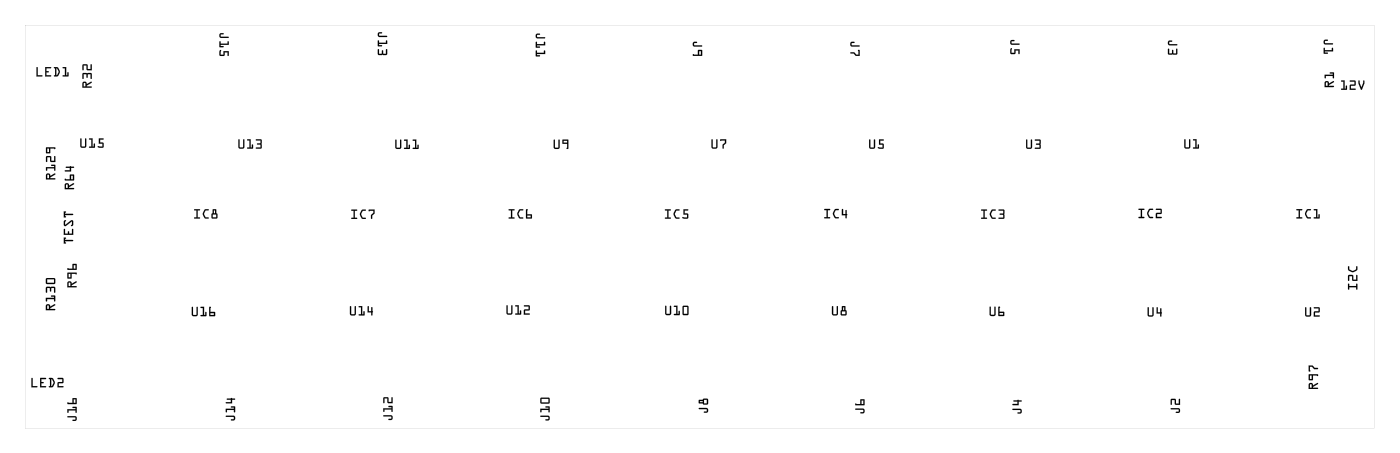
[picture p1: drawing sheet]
<svg xmlns="http://www.w3.org/2000/svg" width="203mm" height="66mm" viewBox="0 0 203 66" stroke-linecap="round" stroke-linejoin="round" font-family="sans-serif">
<g fill="#000">
<path d="M5.3 9.7l.2 .1v1.1h.6v.2h-.8zM5.3 9.7v1.4h.8v-.2h-.6v-1.1zM6.5 9.7l.9 .1-.1 .1h-.6v.4h.3l.1 .1-.4 .1v.4h.7v.2h-.9zM6.6 9.7v1.4h.8v-.2h-.7v-.4l.4-.1-.4-.1v-.4h.6l.1-.1zM7.8 9.7h.6l.3 .6v.3l-.4 .5-.5-.1v-.1h.2v-1h-.2zM7.9 9.7v.2h.1v1l-.2 .1 .5 .1 .3-.5v-.4l-.2-.4zM8.2 9.9v1l.1-.1 .2-.4-.2-.5zM8.2 9.9h.1l.2 .5-.3 .5zM9.1 9.7h.5v1.2h.2v-.4h.1v.6l-.8-.1v-.1h.3v-1h-.3zM9.1 9.7v.2h.3v1h-.3v.1l.8 .1v-.6h-.1v.4h-.2v-1.2z"/>
<path d="M5.3 9.7l.2 .1v1.1h.6v.2h-.8zM6.6 9.7l.8 .1-.1 .1h-.6v.4l.4 .1-.4 .1v.4h.7v.2h-.8zM7.8 9.7l.6 .1a.8 .8 0 0 1 .1 1.1l-.2 .2-.5-.1 .2-.1v-1h-.2zM8.2 9.9v1l.3-.5-.2-.5zM9.1 9.7h.5v1.2h.2v-.4h.1v.6l-.8-.1v-.1h.3v-1h-.3z"/>
<path d="M12 11.9a.32 .32 0 0 1 .4 0 .32 .32 0 0 1 .2 .3l.7-.4v.2l-.7 .4v.1h.6l.1 .1-1.3 .1zM12.2 12l-.1 .5h.3v-.4zM12 10.6h1.2l.1 .1v.7h-.1l-.1-.7-.3 .1-.2 .5-.1-.5-.4-.1v.7h-.1zM12 9.4l.6-.1 .1 .2v.5h.4v-.6l.2-.1v.9l-.7-.1v-.6h-.5v.6l-.1 .1z"/>
<path d="M12 11.9a.32 .32 0 0 1 .4-.1 .32 .32 0 0 1 .2 .4l.7-.4v.2l-.7 .4v.1h.6l.1 .2h-1.3zM12 11.9v.8l1.3-.1-.1-.1h-.6v-.1l.7-.4v-.2l-.7 .4a.31 .31 0 0 0-.2-.3 .31 .31 0 0 0-.4 0zM12.2 12l-.1 .5h.3v-.4zM12.2 12l.2 .1v.4h-.3zM12 10.6h1.2l.1 .1v.7h-.2v-.7l-.3 .1-.2 .5v-.1l-.1-.4-.4-.1v.7h-.1zM12 10.6v.8h.1v-.7l.4 .1 .1 .5 .1-.5 .5-.1v.7h.1v-.7l-.1-.1zM12 9.4l.6-.1 .1 .2v.5h.4v-.6l.2-.1v.9l-.7-.1v-.6h-.5v.6l-.1 .1zM12 9.4v.8l.1-.1v-.6h.5v.6l.7 .1v-.9l-.1 .1v.6h-.5v-.5l-.1-.2z"/>
<path d="M31.9 4.9h.6l-.1 .1h-.4l.1 .3h1l.1 .1-1.2 .1-.2-.3zM31.9 6h.1v.3h1v-.3h.2v.5h-1.2v.2h.4l.1 .1h-.6zM32 7.3h.1l-.1 .6h.4v-.5h.8v.7h-.2v-.5h-.4v.5h-.6l-.2-.2v-.4z"/>
<path d="M31.9 4.9l.2-.1 .4 .1-.1 .1h-.3v.3h1l.1 .1-1.2 .1-.2-.3zM31.9 4.9v.3l.1 .3 1.2-.1-.1-.1h-1l-.1-.3h.4v-.1zM31.9 6h.1v.3h1v-.3h.2v.5h-1.2v.2h.4l.1 .1h-.6zM31.9 6v.8h.5v-.1h-.4v-.2h1.2l-.1-.5h-.1v.3h-1v-.3zM32 7.2l.1 .1-.1 .6h.4v-.5h.8v.7h-.2v-.5h-.4v.5h-.7l-.1-.1v-.5zM32 7.3l-.1 .2v.4l.1 .2 .6-.1v-.4h.4v.5h.2v-.7h-.8v.5h-.4l.1-.6z"/>
<path d="M54.9 4.7h.5v.1l-.4 .1 .1 .3h1l.1 .1h-1.2l-.2-.2zM54.9 5.9h.1v.3h1v-.3h.1l.1 .5h-1.2v.1h.4v.2h-.5zM54.9 7.1l.1 .1v.6h.4l.1-.5 .1 .5h.4v-.6l.1-.1 .1 .8-.2 .1h-1.1l-.1-.2z"/>
<path d="M54.9 4.7h.2h.4l-.1 .1-.4 .1 .1 .3h1l.1 .1-1.2 .1-.2-.3zM54.9 4.8l-.1 .3 .2 .2h1.2l-.1-.1h-1l-.1-.3 .4-.1v-.1zM54.9 5.9h.1v.3h1v-.3l.1-.1 .1 .6h-1.2v.1h.4l.1 .2h-.6zM54.9 5.9v.8h.5v-.1l-.4-.1v-.1h1.2l-.1-.5h-.1v.3h-1v-.3zM54.9 7.1l.1 .1v.6h.4l.1-.5h.1v.5h.4v-.6l.1-.1 .1 .8-.2 .1h-1.1l-.1-.2zM54.9 7.1l-.1 .7 .1 .2h1.1l.2-.1-.1-.8-.1 .1v.6h-.4l-.1-.5-.1 .5h-.4v-.6z"/>
<path d="M77.8 4.9h.6l-.1 .1-.3 .1v.3h1l.1 .1h-1.2l-.1-.2zM77.8 6.1h.1v.3h1l.1-.3 .1-.1v.6h-1.2v.1h.4l.1 .2h-.6zM77.8 7.3l.1 .1v.3h1l.1-.3 .1-.1v.5h-1.2v.2h.4l.1 .1-.6 .1z"/>
<path d="M77.8 4.9h.2h.4l-.1 .1-.3 .1v.3h1l.1 .1-1.2 .1-.1-.3zM77.8 5v.3l.1 .2h1.2l-.1-.1h-1v-.3l.3-.1 .1-.1zM77.8 6.1h.1v.3h1v-.3l.2-.1v.6h-1.2v.1h.4l.1 .2h-.6zM77.8 6.1v.8h.6l-.1-.1-.4-.1v-.1h1.2v-.5h-.1v.3h-1.1v-.3zM77.8 7.3l.1 .1v.3h1v-.3l.2-.1v.5h-1.2v.2h.4l.1 .1-.6 .1zM77.8 7.3v.9l.6-.1-.1-.1h-.4v-.2h1.2v-.5l-.1 .1v.3h-1.1v-.3z"/>
<path d="M100.6 6.1h.6l-.1 .1-.3 .1v.3h1l.1 .1h-1.2l-.1-.2zM100.6 7.9h.7v-.6h.6v.8h-1.3zM101.5 7.4v.5h.2v-.5z"/>
<path d="M100.6 6.1l.2-.1 .4 .1-.1 .1-.3 .1v.3h1l.1 .1h-1.2l-.2-.2zM100.6 6.1v.4l.1 .2h1.2l-.1-.1h-1v-.4h.3l.1-.1zM100.6 7.9h.7v-.7l.6 .1v.8h-1.3zM100.6 7.9v.2h1.3v-.8h-.6v.6zM101.5 7.4v.5h.2v-.5zM101.5 7.4h.2v.5h-.2z"/>
<path d="M123.5 6.1h.5v.1l-.4 .1v.3h1.1l.1 .1h-1.2l-.2-.2zM123.4 7.6h.6l.3 .3h.3l-.1-.6 .2-.1 .1 .9h-.6l-.3-.3-.4-.1z"/>
<path d="M123.5 6.1l.2-.1 .3 .1v.1l-.4 .1v.3h1.1l.1 .1h-1.2l-.2-.2zM123.5 6.1l-.1 .4 .2 .2h1.2l-.1-.1h-1.1v-.4h.4v-.1zM123.4 7.6h.6l.3 .3h.3l-.1-.6 .2-.1 .1 .9h-.6l-.3-.3h-.4zM123.4 7.6l.1 .1h.4l.3 .4h.6l-.1-.9-.2 .1 .1 .6h-.3l-.3-.3z"/>
<path d="M146.7 5.9l.5-.1v.2h-.4l.1 .3h1l.1 .1-1.2 .1-.2-.3zM146.7 7l.2 .1-.1 .6h.4v-.6h.8v.7h-.2v-.5h-.4l-.1 .5h-.6l-.1-.1v-.4z"/>
<path d="M146.7 5.9l.2-.1h.4l-.1 .2h-.4l.1 .3h1l.1 .1-1.2 .1-.2-.3zM146.7 5.9l-.1 .3 .2 .3 1.2-.1-.1-.1h-1l-.1-.3h.4v-.2zM146.7 7l.2 .1-.1 .6h.4v-.6h.8v.7h-.2v-.5h-.4v.5h-.7l-.1-.1v-.4zM146.7 7l-.1 .3v.4l.1 .1h.6l.1-.5h.4v.5h.2v-.7h-.8v.6h-.4l.1-.6z"/>
<path d="M169.6 6l.5-.1v.1l-.4 .1v.3h1.1l.1 .1h-1.2l-.2-.2zM169.5 7.1h.2v.6h.4l.1-.5 .1 .5h.4v-.6h.1l.1 .7-.2 .1h-1.1l-.1-.2z"/>
<path d="M169.6 5.9h.2h.3v.2h-.4l.1 .3h1l.1 .1-1.2 .1-.2-.3zM169.6 6l-.1 .3 .2 .2h1.2l-.1-.1h-1.1v-.3l.4-.1v-.1zM169.5 7.1h.2v.6h.4l.1-.5 .1 .1v.4h.4v-.6l.1-.1 .1 .8-.2 .1h-1.1l-.1-.2zM169.6 7.1l-.1 .6 .1 .2h1.1l.2-.1-.1-.7h-.1v.7l-.4-.1-.1-.5-.1 .5-.4 .1v-.7z"/>
<path d="M192.2 5.8h.5v.1h-.4l.1 .4h1l.1 .1h-1.2l-.2-.2zM192.1 6.9l.2 .1v.3h1v-.3l.1-.1 .1 .5h-1.2v.2h.4v.1l-.5 .1z"/>
<path d="M192.2 5.8l.2-.1 .3 .1v.1l-.4 .1 .1 .3h1l.1 .1h-1.2l-.2-.2zM192.2 5.8l-.1 .4 .2 .2h1.2l-.1-.1h-1.1v-.4h.4v-.1zM192.1 6.9l.2 .1v.3h1v-.3l.1-.1 .1 .6-1.2-.1v.2h.4v.1l-.5 .1zM192.2 7v.8l.5-.1v-.1h-.4v-.2h1.2l-.1-.5-.1 .1v.3h-1v-.3z"/>
<path d="M192.3 11.8a.32 .32 0 0 1 .4 0 .32 .32 0 0 1 .2 .3l.7-.4v.2l-.7 .4v.1h.6l.1 .2h-1.3zM192.5 11.9l-.1 .5h.3v-.4zM192.3 10.8h1.1v-.1h-.3l-.1-.2h.6v.8h-.1l-.1-.3h-1v.3h-.1z"/>
<path d="M192.3 11.8a.32 .32 0 0 1 .4 0 .32 .32 0 0 1 .2 .3l.7-.4v.2l-.7 .4v.1h.6l.1 .2h-1.3zM192.3 11.8v.8h1.3l-.1-.2h-.6v-.1l.7-.4v-.1l-.7 .3a.31 .31 0 0 0-.2-.3 .31 .31 0 0 0-.4 0zM192.5 12l-.1 .4h.3v-.4zM192.5 11.9l.2 .1v.4h-.3zM192.3 10.8h1.1v-.1h-.3l-.1-.2h.6v.8h-.2v-.3h-1v.3l-.1 .1zM192.3 10.8v.5h.1v-.3h1.1v.3h.1v-.8h-.6l.1 .1h.4v.2z"/>
<path d="M194.7 11.7l.5-.1v1.2h.1v-.4h.2v.6h-.9l.1-.2h.3v-1h-.3zM194.7 11.7v.1h.3v1l-.3 .1v.1h.8v-.6l-.2 .1v.3h-.1v-1.1zM195.9 11.7l.7-.1 .2 .2-.1 .6h-.6v.4h.6v.2h-.8v-.7l.7-.1v-.4h-.6zM195.9 11.7l.1 .1h.6v.5h-.6l-.1 .7h.8v-.1l-.6-.1v-.4h.6l.1-.6-.2-.1zM197.2 11.7h.1v.3l.3 .7 .3-.7v-.3h.1v.4l-.3 .9h-.2l-.3-.9zM197.2 11.7v.4l.3 .9h.1l.4-.9v-.4h-.1v.3l-.3 .7-.3-.7v-.3z"/>
<path d="M194.7 11.7h.5v1.1h.1v-.4h.2v.6h-.9l.1-.2h.3v-1h-.3zM195.9 11.7h.7l.2 .1-.1 .6h-.6v.4h.6v.2h-.8l.1-.7 .6-.1v-.4h-.6zM197.2 11.7h.1v.3l.3 .7 .3-.7v-.3h.1v.4l-.4 .9h-.1l-.3-.9z"/>
<path d="M3.6 3.6h195.8v58.4h-195.8zM3.6 3.6v58.4h195.8v-58.4z"/>
<path d="M6.8 25.2a.32 .32 0 0 1 .3-.1 .32 .32 0 0 1 .2 .4l.7-.4v.2l-.7 .4v.1h.6l.1 .1-1.3 .1zM6.9 25.3l-.1 .5h.3v-.4zM6.7 24.2h1.2v-.2h-.4l-.1-.1h.6v.8h-.1v-.3h-1.1v.3h-.1zM6.7 22.7l.6-.1 .1 .2v.5h.5v-.6l.1-.1v.9l-.7-.1v-.6h-.5v.6l-.1 .1zM6.7 21.4l1.2-.1 .1 .2-.1 .1v-.1h-.6v.7h-.5l-.1-.1zM6.8 21.5v.5h.3v-.5z"/>
<path d="M6.7 25.2a.32 .32 0 0 1 .4-.1 .32 .32 0 0 1 .2 .4l.7-.4v.2l-.7 .4v.1h.6l.1 .1-1.3 .1zM6.8 25.2l-.1 .8 1.3-.1-.1-.1h-.6v-.1l.7-.4v-.2l-.7 .4a.31 .31 0 0 0-.2-.3 .31 .31 0 0 0-.3 0zM6.9 25.3l-.1 .5h.3v-.4zM6.9 25.3l.2 .1v.4h-.3zM6.7 24.2h1.2v-.2h-.4l-.1-.1h.6v.8h-.1v-.3h-1.1l.1 .3h-.2zM6.7 24.2v.5h.1v-.3h1.1v.3h.1v-.8h-.6l.1 .1h.4v.2zM6.7 22.6h.6l.1 .2v.5h.5l-.1-.6 .2-.1v.9l-.7-.1v-.6h-.5l.1 .6-.2 .1zM6.7 22.7v.8l.1-.1v-.6h.5v.6l.7 .1v-.9l-.1 .1v.6h-.5v-.5l-.1-.2zM6.7 21.4l1.2-.1 .1 .2-.1 .1v-.1h-.6v.7h-.5l-.1-.1zM6.7 21.4v.7l.1 .1h.5v-.7h.6v.1l.1-.1-.1-.2zM6.8 21.5v.5h.3v-.5zM6.8 21.5h.3v.5h-.3z"/>
<path d="M9.3 34.4l.3 .1-.2 .1v.2h1.1l.1 .1h-1.2v.2l.2 .1-.3 .1zM9.3 33.2h.1v.6h.5v-.3l.1 .3h.4v-.6h.2v.8h-1.3zM9.3 32l.3-.1-.2 .2 .1 .5 .8-.7h.2l.1 .2v.5l-.1 .1h-.2l.1-.2v-.4l-.8 .6h-.2l-.1-.1zM9.3 30.6l.3 .1-.2 .1v.2h1.1l.1 .1h-1.2v.2l.2 .1-.3 .1z"/>
<path d="M9.3 34.4l.3 .1-.2 .1v.2l1.1-.1 .1 .2h-1.2v.2l.2 .1-.3 .1zM9.3 34.4v.9l.3-.1-.2-.1v-.2h1.2l-.1-.1h-1.1v-.2l.2-.1zM9.3 33.2h.1v.6h.5v-.3l.1 .3h.4v-.6l.2-.1v.9h-1.3zM9.3 33.2v.8h1.3v-.8h-.1v.7h-.5l-.1-.4v.4h-.5v-.7zM9.3 32l.3-.1-.2 .2 .1 .5 .9-.7 .2 .1v.7h-.3l.1-.2v-.4l-.8 .6a.21 .21 0 0 1-.2 0 .21 .21 0 0 1-.1-.1zM9.3 32v.6l.1 .1h.2l.8-.6 .1 .4-.2 .2h.2l.1-.1v-.5l-.1-.2h-.2l-.8 .7-.1-.5 .2-.2zM9.3 30.6l.3 .1-.2 .1v.2h1.1l.1 .1h-1.2v.2l.2 .1-.3 .1zM9.3 30.6v.9l.3-.1-.2-.1v-.2h1.2l-.1-.1h-1.1v-.2l.2-.1z"/>
<path d="M9.5 26.6a.32 .32 0 0 1 .4 0 .32 .32 0 0 1 .1 .3l.7-.4v.2l-.7 .4v.1h.7v.2h-1.3zM9.6 26.7v.5h.2v-.4zM9.4 25.9l.7 .1 .1-.7h.5v.8h-1.2zM10.3 25.5v.5h.3v-.5zM9.6 24.2l.6-.1 .6 .1-.5 .1v.5h-.8l-.1-.1h.7v-.4h-.5z"/>
<path d="M9.5 26.6a.32 .32 0 0 1 .4-.1 .32 .32 0 0 1 .1 .4l.7-.4 .1 .2-.8 .4v.1h.7l.1 .2h-1.4zM9.5 26.6l-.1 .8 1.3-.1v-.1h-.7v-.1l.7-.4v-.1l-.7 .3a.31 .31 0 0 0-.1-.3 .31 .31 0 0 0-.4 0zM9.6 26.7v.5h.2v-.4zM9.6 26.7l.2 .1v.4h-.2zM9.4 25.9l.7 .1 .1-.7h.6l-.1 .8-1.2 .1zM9.4 25.9l.1 .2h1.2v-.8h-.5l-.1 .7zM10.3 25.5v.5h.3v-.5zM10.3 25.4h.3v.6h-.3zM9.6 24.2l.5-.1 .1-.1 .6 .2-.1 .1h-.4v.5h-.8h-.1v-.1h.7v-.4h-.5zM9.6 24.2v.1h.5v.4h-.6v.1h.8v-.5l.4-.1-.5-.1-.1 .1z"/>
<path d="M11.7 20.1h.1l.1 1.1h.4v-1.1l.1-.1 .1 .1v1l-.1 .3h-.6l-.1-.2zM11.7 20.1v1.1l.1 .2h.6l.1-.3v-1h-.1l-.1 1.1h-.4l-.1-.1v-1zM12.9 20.1l.5-.1v1.2h.2v-.4h.1v.6h-.8l.1-.2h.3v-1h-.3zM12.9 20.1l.1 .1h.3v1h-.3l-.1 .1 .8 .1v-.6h-.1v.4h-.2v-1.2zM14.3 20l.7 .1v.1h-.5v.4h.4l.1 .1 .1 .5-.2 .2h-.5l-.2-.1 .1-.2 .6 .1v-.4h-.6zM14.3 20v.8h.6v.4h-.6a.14 .14 0 0 0 0 .2 .14 .14 0 0 0 .2 0h.4l.1-.1v-.5l-.5-.2v-.4l.5-.1z"/>
<path d="M11.7 20.1h.1v1l.1 .1h.4v-1.1h.2v1l-.1 .3h-.6l-.1-.2zM12.9 20.1l.5-.1v1.2h.2v-.4h.1v.6h-.8l.1-.2h.3v-1h-.3zM14.3 20h.7v.1v.1h-.5v.4h.4l.1 .1v.6l-.1 .1h-.4a.15 .15 0 0 1-.2 0 .15 .15 0 0 1 0-.2h.6v-.4h-.6z"/>
<path d="M28.2 30.3l.8 .1v.1h-.3v1h.3v.2l-.8-.1v-.1h.3v-1h-.3zM28.2 30.3v.2h.3v1h-.3v.1h.8v-.1h-.3v-1h.3v-.1zM29.7 30.4l.2-.1 .4 .1-.1 .1h-.4l-.2 .5 .2 .5h.4v.2l-.5-.1-.2-.4-.1-.3zM29.7 30.4l-.2 .4a.83 .83 0 0 0 .3 .8h.5l-.5-.1-.2-.6 .2-.4 .5-.1-.4-.1zM30.9 30.3l.5 .1v.5l.2 .2v.4l-.1 .2h-.6l-.2-.1v-.5l.2-.2zM30.9 30.3v.6l-.2 .2v.4l.2 .2 .5-.1 .2-.1v-.4l-.2-.2v-.5zM30.9 31.1v.4h.5v-.4zM30.9 31.1h.5v.4h-.5zM31 30.5v.4h.2v-.4zM31 30.5h.2v.4h-.2z"/>
<path d="M28.2 30.3l.8 .1v.1h-.3v1h.3v.2l-.8-.1v-.1h.3v-1h-.3zM29.7 30.4l.2-.1 .4 .1-.1 .1h-.4l-.2 .5 .2 .5h.4v.2a.62 .62 0 0 1-.8-.7zM30.9 30.3l.5 .1v.5l.2 .2v.4l-.1 .1-.6 .1-.2-.1v-.5l.2-.2zM30.9 31.1v.4h.5v-.4zM31 30.5v.4h.2v-.4z"/>
<path d="M34.6 20.2h.2l.1 1.2 .4-.1v-1l.1-.1h.1v1.1l-.2 .2h-.5l-.2-.1zM34.6 20.2v1.2l.2 .1h.5l.2-.2v-1.1l-.2 .1v1l-.4 .1-.1-.1v-1.1zM35.9 20.2h.5v1.2h.2v-.4l.1-.1v.6h-.8v-.1h.3v-1h-.3zM35.9 20.2v.1h.3v1.1h-.3v.1h.8v-.6l-.1 .1v.4h-.2v-1.2zM37.1 20.2h.7l.2 .1v1.1l-.1 .1h-.8l.1-.1h.6v-.4l-.5-.1v-.1l.5-.1v-.3h-.6zM37.2 20.2v.1h.6v.4l-.5 .2 .5 .1v.4h-.6l-.1 .1h.8l.1-.1v-1.1l-.2-.1z"/>
<path d="M34.6 20.2h.2v1.1l.1 .1 .4-.1v-1l.2-.1v1.1l-.2 .2h-.5l-.2-.1zM35.9 20.2h.5v1.2h.2v-.4l.1-.1v.6h-.8v-.1h.3v-1l-.3-.1zM37.1 20.2h.7l.2 .1v1.1l-.1 .1h-.8l.1-.1h.6v-.4l-.5-.1 .5-.2v-.3l-.6-.1z"/>
<path d="M51 30.4h.8v.1h-.3v1h.3v.2h-.8v-.2h.3v-1h-.3zM51 30.4v.1h.3v1l-.3 .1v.1h.8v-.1l-.3-.1v-1h.3v-.1zM52.5 30.4l.2-.1 .4 .1v.1h-.4l-.3 .5 .3 .5h.4v.2h-.6l-.2-.5-.1-.3zM52.5 30.4l-.2 .5a.83 .83 0 0 0 .3 .8l.5-.1-.5-.1-.2-.6 .2-.4 .5-.1h-.4zM53.5 30.4l.9-.1v.6l-.4 .3v.5h-.2v-.5l.4-.4v-.3l-.6 .1zM53.5 30.4l.1 .2 .6-.1v.4l-.3 .3v.5h.1v-.5l.4-.3v-.5z"/>
<path d="M51 30.4h.8v.1h-.3v1h.3v.2h-.8v-.2h.3v-1h-.3zM52.5 30.4h.2h.4v.1h-.5l-.2 .5 .2 .5h.5l-.1 .2a.62 .62 0 0 1-.8-.7zM53.5 30.4h.9v.5l-.4 .3v.5h-.1l-.1-.5 .4-.4v-.3l-.6 .1z"/>
<path d="M57.4 20.2l.1 .1 .1 1.1 .5-.1v-1l.1-.1v.1l.1 1-.2 .3h-.6l-.1-.2zM57.4 20.2v1.2l.1 .2h.6l.1-.3v-1h-.1v1.1h-.5l-.1-.1v-1zM58.7 20.2h.5v1.2h.1v-.4h.2v.6l-.9-.1 .1-.1h.3v-1h-.3zM58.7 20.2v.2h.3v1h-.3l-.1 .1 .8 .1v-.6h-.1v.4h-.2l.1-1.2zM59.9 20.2h.5v1.2h.2v-.4h.1v.6l-.8-.1v-.1h.3v-1h-.3zM59.9 20.2l.1 .2h.3v1h-.3l-.1 .1 .8 .1v-.6h-.1v.4h-.2v-1.2z"/>
<path d="M57.4 20.2l.1 .1v1l.1 .1 .5-.1v-1h.1v1l-.1 .3h-.6l-.1-.2zM58.7 20.2h.5v1.2h.1v-.4h.1v.6l-.8-.1 .1-.1h.3v-1h-.3zM59.9 20.2h.5v1.2h.2v-.4h.1v.6l-.8-.1 .1-.1h.2v-1h-.2z"/>
<path d="M73.8 30.3l.9 .1-.1 .1h-.3v1h.3v.2l-.8-.1 .1-.1h.3v-1h-.3zM73.8 30.3l.1 .2h.3v1h-.3l-.1 .1h.8v-.1h-.3v-1h.3l.1-.1zM75.3 30.4l.2-.1 .5 .1-.1 .1h-.4l-.2 .5 .2 .5h.4v.2l-.5-.1-.3-.4v-.3zM75.3 30.4l-.2 .4a.83 .83 0 0 0 .4 .8h.4l-.4-.1-.2-.6 .2-.4 .4-.1-.4-.1zM76.4 30.3l.2 .1-.1 .6 .7 .1v.6l-.9-.1zM76.4 30.3v1.3h.8v-.5l-.7-.1 .1-.6zM76.5 31.2v.3h.5v-.3zM76.5 31.2h.5v.3h-.5z"/>
<path d="M73.8 30.3l.9 .1-.1 .1h-.3v1h.3v.2l-.8-.1 .1-.1h.3v-1h-.3zM75.3 30.4l.2-.1 .4 .1v.1h-.4l-.2 .5 .2 .5h.4v.2a.62 .62 0 0 1-.8-.7zM76.4 30.3l.2 .1-.1 .6 .7 .1v.6l-.9-.1zM76.5 31.2v.3h.5v-.3z"/>
<path d="M80.4 20.2l.1 .1 .1 1.1 .4-.1v-1l.1-.1 .1 .1v1l-.1 .3h-.6l-.1-.2zM80.4 20.2v1.2l.1 .2h.6l.1-.3v-1h-.1v1.1h-.5l-.1-.1v-1zM81.6 20.2l.9 .1-.1 1.3-.2-.1 .1-.1v-.6h-.7zM81.7 20.2l-.1 .6h.7v.6l-.1 .1 .2 .1 .1-1.3zM81.8 20.4v.3h.5v-.3zM81.8 20.4h.5v.3h-.5z"/>
<path d="M80.4 20.2l.1 .1v1l.1 .1 .4-.1 .1-1h.1v1l-.1 .3h-.6l-.1-.2zM81.6 20.2l.9 .1-.1 1.3-.2-.1 .1-.1v-.6h-.7zM81.8 20.4v.3h.5v-.3z"/>
<path d="M96.5 30.3l.9 .1-.1 .1h-.3v1h.3v.2l-.8-.1 .1-.1h.2v-1h-.2zM96.5 30.4l.1 .1h.3v1h-.3l-.1 .1 .8 .1v-.2h-.3v-1h.3l.1-.1zM98 30.4l.2-.1 .4 .1v.1h-.4l-.3 .5 .3 .5h.4v.2l-.5-.1-.3-.4v-.3zM98 30.4l-.2 .4a.83 .83 0 0 0 .3 .9l.5-.1-.4-.1-.2-.6 .2-.4 .4-.1-.4-.1zM99.2 30.3l.7 .1-.1 .1h-.4v.4h.4l.1 .1v.5l-.1 .2h-.5l-.3-.1 .1-.2 .6 .1v-.4h-.5zM99.2 30.3v.8h.5v.4l-.6-.1a.15 .15 0 0 0 0 .3 .14 .14 0 0 0 .2 0h.4l.2-.1v-.6l-.5-.1v-.4l.5-.1z"/>
<path d="M96.5 30.3l.9 .1-.1 .1h-.3v1h.3v.2l-.8-.1 .1-.1h.2v-1h-.2zM98 30.4l.2-.1 .4 .1v.1h-.4l-.3 .5 .3 .5h.4l-.1 .2a.62 .62 0 0 1-.7-.7zM99.2 30.3h.6l.1 .1-.1 .1h-.4v.4h.4l.1 .1v.6l-.2 .1h-.4a.15 .15 0 0 1-.2 0 .15 .15 0 0 1 0-.3l.6 .1v-.4h-.5z"/>
<path d="M103.3 20.2h.1l.1 1.2 .4-.1v-1l.1-.1h.1v1.1l-.1 .2h-.6l-.1-.1zM103.3 20.2v1.2l.1 .1h.6l.1-.2v-1.1l-.1 .1v1l-.5 .1-.1-.1v-1.1zM104.5 20.2h.9v.5l-.4 .3v.5h-.1v-.5l.3-.3v-.3h-.6zM104.6 20.2v.2l.6-.1v.4l-.3 .3v.5h.1v-.5l.4-.3v-.5z"/>
<path d="M103.3 20.2h.1v1.1l.1 .1 .5-.1v-1l.1-.1v1.1l-.1 .2h-.6l-.1-.1zM104.6 20.2h.8v.5l-.4 .3v.5h-.1v-.5l.3-.3v-.3h-.6z"/>
<path d="M119.6 30.3h.9l-.1 .1h-.3v1.1h.3v.1h-.8l.1-.1h.3v-1.1h-.3zM119.7 30.3v.1h.3v1.1h-.3l-.1 .1h.8v-.1h-.3v-1.1h.3l.1-.1zM121.1 30.3h.2h.5l-.1 .1-.4 .1-.2 .4 .2 .5 .4 .1v.1h-.5l-.3-.5v-.2zM121.2 30.4l-.3 .4a.83 .83 0 0 0 .4 .8l.4-.1-.4-.1-.2-.6 .2-.4h.4l-.4-.1zM122.2 30.3h.2v.7h.3v-.5h.2v.5l.1 .1-.2 .5h-.1v-.4h-.5zM122.2 30.3v.9h.5v.4h.1l.2-.5-.1-.1v-.5h-.2v.5h-.3v-.7z"/>
<path d="M119.7 30.3h.8l-.1 .1h-.3v1.1h.3v.1h-.8l.1-.1h.3v-1.1h-.3zM121.1 30.4l.2-.1h.5l-.1 .1-.4 .1-.2 .4 .2 .5 .4 .1v.1a.62 .62 0 0 1-.8-.7zM122.2 30.3h.2v.7h.3v-.5h.2v.5l.1 .1-.2 .5h-.1v-.4h-.5z"/>
<path d="M126.2 20.2h.1l.1 1.2 .4-.1v-1l.1-.1h.1v1.1l-.1 .2h-.6l-.1-.1zM126.2 20.2v1.2l.1 .1h.5l.2-.2v-1.1l-.2 .1v1l-.4 .1-.1-.1v-1.1zM127.6 20.2h.7l-.1 .2h-.4v.4h.4l.1 .1v.5l-.1 .1-.5 .1-.3-.2 .1-.1 .6 .1v-.4h-.5zM127.6 20.2v.8h.5v.4l-.6-.1a.14 .14 0 0 0 0 .2 .14 .14 0 0 0 .2 0h.4l.2-.1v-.5l-.6-.1v-.4l.6-.1z"/>
<path d="M126.2 20.2h.1v1.1l.1 .1 .4-.1v-1l.2-.1v1.1l-.1 .2h-.6l-.1-.1zM127.6 20.2h.6l.1 .1-.1 .1h-.4v.4h.4l.1 .1v.5l-.2 .2h-.4a.15 .15 0 0 1-.2-.1 .15 .15 0 0 1 0-.2l.6 .1v-.4h-.5z"/>
<path d="M142.4 30.4h.9l-.1 .1h-.3v1h.3v.2l-.8-.1v-.1h.3v-1h-.3zM142.4 30.4l.1 .1h.2v1h-.2l-.1 .1 .8 .1v-.2h-.3v-1h.3l.1-.1zM143.9 30.4l.2-.1 .4 .1v.1h-.4l-.3 .5 .3 .5h.4v.2h-.5l-.3-.5v-.3zM143.9 30.4l-.2 .4a.83 .83 0 0 0 .3 .9l.5-.1-.4-.1-.3-.6 .3-.4 .4-.1-.4-.1zM144.9 30.4l.7-.1 .2 .1v1.1l-.1 .2-.8-.1 .1-.1h.6v-.4l-.5-.1v-.1h.5v-.4h-.6zM145 30.4v.1h.6v.4l-.5 .1 .5 .1v.4h-.6l-.1 .1 .8 .1 .1-.2v-1l-.2-.2z"/>
<path d="M142.4 30.4h.9l-.1 .1h-.3v1h.3v.2l-.8-.1v-.1h.3v-1h-.3zM143.9 30.4l.2-.1 .4 .1v.1h-.4l-.3 .5 .3 .5h.4l-.1 .2a.62 .62 0 0 1-.7-.7zM144.9 30.4l.7-.1 .2 .1v1.1l-.1 .2-.8-.1 .1-.1h.6v-.4l-.5-.1 .5-.1v-.4h-.6z"/>
<path d="M148.9 20.2l.2 .1 .1 1.1 .4-.1v-1l.1-.1 .1 .1v1l-.2 .3h-.5l-.2-.2zM149 20.2v1.2l.1 .1h.5l.2-.2v-1h-.2v1l-.4 .1-.1-.1v-1zM150.2 20.2h.7l.2 .1v1.1l-.1 .2-.8-.1 .1-.1h.6l-.1-.4-.4-.1v-.1h.4l.1-.4h-.7zM150.2 20.2v.2h.7v.4l-.5 .1 .5 .1v.4h-.6l-.1 .1h.7l.1-.1v-1.1l-.1-.1z"/>
<path d="M149 20.2l.1 .1v1l.1 .1 .4-.1v-1h.2v1l-.2 .2h-.5l-.2-.1zM150.2 20.2h.7l.1 .1 .1 1.1-.2 .2-.7-.1 .1-.1h.6v-.4l-.5-.1 .5-.1v-.4h-.7z"/>
<path d="M165.3 30.3h.8v.1h-.3v1h.3v.2l-.9-.1 .1-.1h.3v-1h-.3zM165.3 30.3v.1h.3v1h-.3l-.1 .1 .8 .1v-.2h-.3v-1h.3l.1-.1zM166.7 30.3l.3-.1 .4 .1-.1 .1h-.4l-.2 .5 .2 .5h.4v.2h-.5l-.3-.5v-.3zM166.8 30.3l-.3 .4a.83 .83 0 0 0 .4 .9l.5-.1-.5-.1-.2-.6 .2-.4 .5-.1-.4-.1zM167.8 30.3l.7-.1 .1 .1v.7h-.7v.4h.7v.2h-.8v-.7l.7-.1v-.4h-.7zM167.8 30.3v.1h.7v.4l-.7 .1v.7h.8v-.2h-.7v-.4l.7-.1v-.6l-.1-.1z"/>
<path d="M165.3 30.3h.8v.1h-.3v1h.3v.2l-.9-.1 .1-.1h.3v-1h-.3zM166.8 30.3l.2-.1 .4 .1-.1 .1h-.4l-.2 .5 .2 .5h.4v.2a.62 .62 0 0 1-.8-.7zM167.8 30.3l.7-.1 .1 .1v.6l-.7 .1v.4h.7v.2h-.8v-.7l.7-.1v-.4h-.7z"/>
<path d="M171.9 20.2h.2l.1 1.1h.4v-1l.1-.1h.1v1.1l-.2 .2h-.6l-.1-.1zM171.9 20.2v1.2l.2 .1h.5l.2-.2-.1-1.1-.1 .1v1l-.4 .1-.1-.1v-1.1zM173.2 20.2h.5v1.2h.1v-.4l.2-.1v.6h-.9l.1-.2 .3 .1v-1.1h-.3zM173.2 20.2v.1h.3v1.1h-.3v.1h.8v-.6l-.1 .1v.4h-.2v-1.2z"/>
<path d="M171.9 20.2h.2v1.1l.1 .1 .4-.1v-1l.2-.1v1.1l-.2 .2h-.5l-.2-.1zM173.2 20.2h.5v1.2h.1l.1-.4 .1-.1v.6h-.8v-.1h.3v-1.1h-.3z"/>
<path d="M188.2 30.3h.8v.2h-.3v1h.3v.1h-.9l.1-.1h.3v-1h-.3zM188.2 30.3v.1l.3 .1v1h-.3v.1h.8v-.1h-.3v-1l.3-.1v-.1zM189.7 30.4l.2-.1h.4l-.1 .2h-.4l-.2 .5 .2 .5h.4v.1h-.5l-.3-.5v-.2zM189.7 30.4l-.2 .4a.83 .83 0 0 0 .3 .8h.5l-.5-.1-.2-.6 .2-.4 .5-.1-.4-.1zM190.7 30.3h.5v1.2h.2v-.4l.1-.1v.6h-.8v-.1h.3v-1h-.3zM190.7 30.3v.1l.3 .1v1h-.3v.1h.8v-.6l-.1 .1v.4h-.2v-1.2z"/>
<path d="M188.2 30.3h.8v.2h-.3v1h.3v.1h-.8v-.1h.3v-1h-.3zM189.7 30.4l.2-.1h.4l-.1 .2h-.4l-.2 .5 .2 .5h.4v.1a.62 .62 0 0 1-.8-.6zM190.7 30.3h.5v1.2h.2v-.4l.1-.1v.6h-.8v-.1h.3v-1h-.3z"/>
<path d="M4.6 54.8h.1v1.1h.7v.2h-.8zM4.6 54.8v1.3h.8v-.2h-.7v-1.1zM5.8 54.7l.9 .1-.1 .1h-.6v.4h.3l.1 .1-.4 .1v.4h.6v.2h-.8zM5.8 54.7v1.4h.8v-.2h-.6v-.4l.3-.1-.3-.1v-.4h.6l.1-.1zM7.1 54.8h.5l.4 .5-.1 .3-.3 .5h-.5v-.2h.2v-1h-.2zM7.1 54.8v.1h.2v1l-.2 .1 .5 .1 .3-.5v-.4l-.3-.4zM7.4 54.9v1h.2l.2-.5-.2-.4zM7.4 54.9l.2 .1 .2 .4-.3 .5zM8.4 54.8l.6-.1 .2 .1v.7h-.7v.4h.7v.2h-.9l.1-.7 .6-.1v-.4h-.6zM8.4 54.8v.1h.7v.4l-.7 .1-.1 .7h.9v-.2h-.7v-.4h.7v-.6l-.2-.1z"/>
<path d="M4.6 54.8h.1v1.1h.7v.2h-.8zM5.8 54.7l.9 .1-.1 .1h-.6v.4l.3 .1-.3 .1v.4h.6v.2h-.8zM7.1 54.8h.5a.8 .8 0 0 1 .1 1.2l-.1 .1-.5-.1 .2-.1v-1h-.2zM7.4 54.9l.1 1 .3-.5-.2-.4zM8.4 54.8l.6-.1 .2 .2v.6h-.7v.4h.7v.2h-.9l.1-.7 .6-.1v-.4h-.6z"/>
<path d="M6.7 44.1a.32 .32 0 0 1 .4 0 .32 .32 0 0 1 .2 .3l.7-.3v.1l-.7 .4v.2h.6l.1 .1h-1.3zM6.9 44.3l-.1 .5h.3v-.5zM6.7 43.1h1.1v-.1h-.3l-.1-.1 .6-.1v.8h-.2v-.3h-1v.3l-.1 .1zM6.7 41.6h1.2l.1 .1v.7h-.2v-.7h-.3l-.2 .5-.1-.5h-.4v.6l-.1 .1zM6.7 40.3h1.2l.1 .2v.5l-.2 .1h-1l-.1-.1zM6.8 40.5v.5h1v-.5z"/>
<path d="M6.7 44.1a.32 .32 0 0 1 .4 0 .32 .32 0 0 1 .2 .3l.7-.3v.1l-.7 .4v.2l.6-.1 .1 .2h-1.4zM6.7 44.1v.8h1.3l-.1-.1h-.6v-.2l.7-.4v-.1l-.7 .3a.31 .31 0 0 0-.2-.3 .31 .31 0 0 0-.4 0zM6.9 44.3l-.1 .5h.3v-.5zM6.9 44.3h.2v.5h-.3zM6.6 43.1h1.2v-.1h-.4v-.1l.6-.1v.8h-.2v-.3h-1v.3l-.1 .1zM6.7 43.1v.6l.1-.1v-.3h1.1v.3h.1v-.8l-.6 .1 .1 .1h.4v.2zM6.7 41.6l1.2-.1 .1 .2v.7h-.2v-.7h-.3l-.2 .5h-.1v-.5h-.4v.6l-.1 .1zM6.7 41.6v.8l.1-.1v-.6h.4l.1 .5 .1-.5h.5v.6h.1v-.6l-.1-.1zM6.7 40.3h1.2l.1 .2v.5l-.2 .2-1-.1-.2-.1zM6.7 40.3v.7l.1 .1h1l.2-.1v-.5l-.1-.2zM6.8 40.5v.5h1v-.5zM6.8 40.4h1.1v.6h-1.1z"/>
<path d="M9.9 40.8a.32 .32 0 0 1 .3 0 .32 .32 0 0 1 .2 .3l.7-.3v.1l-.7 .4v.1h.6l.1 .2h-1.3zM10 41v.4h.2v-.4zM9.8 39.5h1.2l.1 .2-.1 .1v-.1h-.6v.6l-.5 .1-.1-.1zM10 39.7v.5h.2v-.5zM9.8 38.9h.7v-.6h.6v.8h-1.2zM10.7 38.4v.5h.3v-.5z"/>
<path d="M9.8 40.8a.32 .32 0 0 1 .4 0 .32 .32 0 0 1 .2 .3l.7-.4v.2l-.7 .4v.1h.6l.1 .2h-1.3zM9.9 40.8l-.1 .8h1.3l-.1-.1h-.6v-.2l.7-.4v-.1l-.7 .3a.31 .31 0 0 0-.2-.3 .31 .31 0 0 0-.3 0zM10 41v.4h.2v-.4zM10 40.9l.2 .1v.5h-.3zM9.8 39.5h1.2l.1 .2-.1 .1v-.1h-.6v.6l-.5 .1-.1-.1zM9.8 39.5v.8h.1h.5v-.6h.6h.1l-.1-.2zM10 39.7v.5h.2v-.5zM9.9 39.7h.3v.5h-.3zM9.8 38.9h.7v-.7l.6 .1v.8h-1.2zM9.8 38.9l.1 .2h1.2v-.8h-.6v.6zM10.7 38.4v.5h.3v-.5zM10.7 38.4h.3v.5h-.3z"/>
<path d="M27.9 44.5h.1l.1 1.1h.4v-1.1l.1-.1 .1 .1v1l-.2 .3h-.5l-.2-.2zM27.9 44.5v1.1l.1 .2h.5l.2-.3v-1h-.2v1.1h-.4l-.1-.1v-1zM29.1 44.5l.5-.1v1.2h.2v-.4h.1v.6h-.8v-.2h.3v-1h-.3zM29.1 44.5l.1 .1h.3v1h-.3l-.1 .1 .8 .1v-.6h-.1v.4h-.2v-1.2zM30.4 44.5h.2l-.1 .7h.7v.6h-.8zM30.4 44.5v1.2l.8 .1v-.6h-.7l.1-.7zM30.5 45.4v.2h.6v-.2zM30.5 45.3h.6v.3h-.6z"/>
<path d="M27.9 44.5h.1v1l.1 .1h.4v-1.1h.2v1l-.2 .3h-.5l-.1-.2zM29.1 44.5l.5-.1v1.2h.2v-.4h.1v.6l-.8-.1 .1-.1h.2v-1h-.2zM30.4 44.5h.2l-.1 .7h.7v.6l-.8-.1zM30.5 45.4v.2h.6v-.2z"/>
<path d="M50.8 44.4h.2l.1 1.1h.4v-1.1l.1-.1 .1 .1v1l-.2 .3h-.6l-.1-.2zM50.8 44.4v1.1l.2 .2h.5l.2-.3-.1-1h-.1v1.1h-.4l-.1-.1v-1zM52.1 44.4l.5-.1v1.2h.1v-.4h.2v.6l-.8-.1v-.1h.3v-1h-.3zM52.1 44.4v.1h.3v1h-.3v.1l.8 .1v-.6h-.1v.4h-.2v-1.2zM53.4 44.4h.1v.7h.4v-.6h.2v.6v.1l-.1 .5-.1-.1v-.3h-.6zM53.4 44.4v.9l.5-.1v.4l.1 .1 .1-.5-.1-.1v-.6h-.1v.6h-.4v-.7z"/>
<path d="M50.8 44.4h.2v1l.1 .1h.4v-1.1h.2v1l-.2 .3h-.5l-.2-.2zM52.1 44.4l.5-.1v1.2h.1l.1-.4h.1v.6l-.8-.1v-.1h.3v-1h-.3zM53.4 44.4h.1v.7h.4v-.6h.1l.1 .6v.1l-.1 .5-.1-.1v-.3h-.5z"/>
<path d="M73.5 44.2l.2 .1 .1 1.1 .4-.1v-1l.1-.1 .1 .1v1l-.2 .3h-.5l-.2-.2zM73.5 44.2v1.2l.2 .2h.5l.2-.3v-1h-.2v1.1h-.4l-.1-.1v-1zM74.8 44.2h.5v1.2h.2v-.4h.1v.6l-.8-.1v-.1h.3v-1h-.3zM74.8 44.2v.2h.3v1h-.3v.1l.8 .1v-.6h-.1v.4h-.2v-1.2zM76.1 44.2h.6l.2 .1v.6l-.7 .1v.4h.7v.2h-.9l.1-.7 .6-.1v-.4h-.6zM76.1 44.2v.2h.6v.4l-.6 .1-.1 .7h.8v-.2h-.6v-.4l.6-.1 .1-.6-.2-.1z"/>
<path d="M73.5 44.2l.2 .1v1l.1 .1 .4-.1v-1h.2v1l-.2 .3h-.5l-.2-.2zM74.8 44.2h.5v1.2h.2v-.4h.1v.6l-.8-.1v-.1h.3v-1h-.3zM76.1 44.2h.6l.2 .1v.6l-.7 .1v.4h.6v.2h-.8l.1-.7 .6-.1v-.4h-.6z"/>
<path d="M96.6 44.3h.1l.1 1.2 .4-.1v-1l.1-.1h.1v1.1l-.2 .2h-.5l-.1-.1zM96.6 44.3v1.2l.1 .1h.5l.2-.2v-1.1l-.2 .1v1l-.4 .1-.1-.1v-1.1zM97.8 44.3h.5v1.2h.2v-.4l.1-.1v.6h-.8l.1-.1h.2v-1h-.2zM97.8 44.3l.1 .1 .3 .1v1h-.3l-.1 .1h.8v-.6l-.1 .1v.4h-.2v-1.2zM99.1 44.3h.7l.1 .1v1.1l-.1 .1-.6 .1-.1-.2zM99.1 44.3v1.2l.1 .1h.6l.1-.1v-1.1l-.1-.1zM99.2 44.5v1h.6v-1zM99.2 44.5h.6v1h-.6z"/>
<path d="M96.6 44.3h.1v1.1l.1 .1 .4-.1v-1l.2-.1v1.1l-.2 .2h-.5l-.1-.1zM97.8 44.3h.5v1.2h.2v-.4l.1-.1v.6h-.8l.1-.1h.2v-1h-.2zM99.1 44.3h.7l.1 .1v1.1l-.1 .1h-.6l-.1-.1zM99.2 44.5v1h.6v-1z"/>
<path d="M101.4 59.1h1.1a.36 .36 0 0 1 .3 .3 .36 .36 0 0 1-.3 .4l-.3-.1 .4-.1-.1-.3h-1zM101.4 57.9h.6l.2-.2 .5 .1 .1 .1v.6l-.2 .1h-.4l-.2-.2h-.5zM102.2 57.9v.5h.4v-.5zM101.6 58.1v.2h.4v-.2z"/>
<path d="M101.4 59.1h1.1a.37 .37 0 0 1 .3 .3 .37 .37 0 0 1-.3 .4l-.4-.1 .5-.1-.1-.3h-1zM101.4 59.1l.1 .2h1l.1 .3-.4 .1 .3 .1a.35 .35 0 0 0 .3-.4 .35 .35 0 0 0-.3-.3zM101.4 57.9h.6l.2-.2h.5l.1 .2v.6l-.2 .1h-.4l-.2-.2h-.5zM101.4 57.9l.1 .5h.5l.2 .2h.4l.2-.1v-.6l-.1-.1-.5-.1-.2 .2zM102.2 57.9v.5h.4v-.5zM102.2 57.9h.4v.5h-.4zM101.6 58.1v.2h.4v-.2zM101.6 58.1h.4v.2h-.4z"/>
<path d="M120.8 44.4h.1l.1 1.1h.4v-1.1l.1-.1 .1 .1v1l-.1 .3h-.6l-.1-.2zM120.8 44.4v1.1l.1 .2h.6l.1-.3v-1h-.1l-.1 1.1h-.4l-.1-.1v-1zM122.2 44.4h.5v.5l.2 .2v.4l-.1 .2h-.6l-.2-.1v-.5l.2-.2zM122.2 44.4v.5l-.2 .2v.5l.2 .1h.6l.1-.2v-.4l-.2-.2v-.5zM122.2 45.1v.4h.5v-.4zM122.2 45.1h.5v.4h-.5zM122.4 44.5v.4h.1v-.4zM122.4 44.5h.1v.4h-.1z"/>
<path d="M120.8 44.4h.1v1l.1 .1h.4v-1.1h.2v1l-.1 .3h-.6l-.1-.2zM122.2 44.4h.5v.5l.2 .2v.4l-.1 .2h-.6l-.2-.1v-.5l.2-.2zM122.2 45.1v.4h.5v-.4zM122.4 44.5v.4h.1v-.4z"/>
<path d="M124.2 59.2h1a.36 .36 0 0 1 .3 .3 .36 .36 0 0 1-.3 .4l-.3-.1 .4-.1v-.3h-1.1zM124.2 58.5h.7v-.6h.6l-.1 .8h-1.2zM125 58v.5h.3v-.5z"/>
<path d="M124.1 59.2h1.1a.37 .37 0 0 1 .3 .3 .37 .37 0 0 1-.3 .4l-.3-.1 .4-.1v-.3h-1.1zM124.2 59.2v.1l1.1 .1v.3l-.4 .1 .3 .1a.35 .35 0 0 0 .3-.4 .35 .35 0 0 0-.3-.3zM124.1 58.5h.8v-.6h.6l-.1 .8h-1.2zM124.2 58.5v.2h1.2l.1-.8h-.6v.6zM125 58v.5h.3v-.5zM125 58h.3v.5h-.3z"/>
<path d="M143.7 44.4l.1 .1 .1 1.1 .4-.1v-1l.1-.1 .1 .1v1l-.2 .3h-.5l-.2-.2zM143.7 44.4v1.2l.1 .2h.5l.2-.3v-1h-.2v1.1h-.4l-.1-.1v-1zM144.9 44.4l.3 .1-.1 .7h.7l-.1 .6-.8-.1zM144.9 44.4v1.3l.8 .1 .1-.6h-.7v-.7zM145.1 45.3v.3h.5v-.3zM145.1 45.3h.5v.3h-.5z"/>
<path d="M143.7 44.4l.1 .1v1l.1 .1 .4-.1v-1h.2v1l-.2 .3h-.5l-.1-.2zM144.9 44.4l.3 .1-.1 .7h.7l-.1 .6-.8-.1zM145.1 45.3v.3h.5v-.3z"/>
<path d="M147 59.2h1a.36 .36 0 0 1 .3 .4 .36 .36 0 0 1-.3 .3l-.3-.1 .4-.1v-.3h-1.1zM147.1 58l.7-.1 .5 .2-.4 .1v.5h-.9v-.2h.7v-.3h-.6z"/>
<path d="M147 59.2h1a.37 .37 0 0 1 .3 .4 .37 .37 0 0 1-.3 .3l-.3-.1 .4-.1v-.3h-1.1zM147 59.2v.2h1.1v.3l-.4 .1 .3 .1a.35 .35 0 0 0 .3-.3 .35 .35 0 0 0-.3-.4zM147.1 58h.6l.1-.1 .5 .2-.1 .1h-.3v.5h-.9l-.1-.1 .1-.1h.7v-.3h-.6zM147.1 58v.2h.6v.3h-.7v.2h.9l-.1-.5 .5-.1-.5-.2-.1 .1z"/>
<path d="M166.6 44.5h.1l.1 1.2 .4-.1 .1-1v-.1h.1v1.1l-.1 .2h-.6l-.1-.1zM166.6 44.5v1.2l.1 .1h.6l.1-.2v-1h-.1v1l-.5 .1-.1-.1v-1zM167.9 44.5h.1v.7h.4v-.5h.2v.5l.1 .1-.2 .6-.1-.1v-.4h-.5zM167.9 44.5v.9h.5v.4h.1l.1-.5v-.1v-.5h-.2v.5h-.4v-.6z"/>
<path d="M166.6 44.5l.1 .1v1l.1 .1 .5-.1v-1h.1v1l-.1 .2h-.6l-.1-.1zM167.9 44.5l.1 .1v.6h.4v-.5h.2v.5l.1 .1-.2 .6-.1-.1v-.4h-.5z"/>
<path d="M169.9 59.1h1.1a.36 .36 0 0 1 .3 .4 .36 .36 0 0 1-.3 .3l-.3-.1 .4-.1-.1-.3h-1zM170 57.8h.6l.1 .1v.6h.4v-.6l.1-.1 .1 .8h-.7l-.1-.7h-.4v.7h-.1z"/>
<path d="M169.9 59.1h1.1a.37 .37 0 0 1 .3 .4 .37 .37 0 0 1-.3 .3l-.4-.1 .5-.1-.1-.3h-1zM169.9 59.2l.1 .1h1l.1 .3-.4 .1 .3 .1a.35 .35 0 0 0 .3-.3 .35 .35 0 0 0-.3-.4zM170 57.8h.6l.1 .1v.6h.4v-.6l.1-.1 .1 .8h-.8v-.7h-.4v.7h-.1zM170 57.8v.8h.1v-.7h.4l.1 .7h.7l-.1-.8-.1 .1v.6h-.4v-.6l-.1-.1z"/>
<path d="M189.4 44.5h.2l.1 1.2 .4-.1v-1l.1-.1h.1v1.1l-.2 .2h-.5l-.2-.1zM189.5 44.5v1.2l.1 .1h.5l.2-.2v-1h-.2v1l-.4 .1-.1-.1v-1zM190.7 44.5h.7l.2 .1-.1 .6-.6 .1v.4h.6v.2h-.8v-.8h.7v-.4h-.7zM190.7 44.5v.2h.7v.4h-.7v.8l.8-.1v-.1h-.6v-.4l.6-.1v-.6l-.1-.1z"/>
<path d="M189.5 44.5l.1 .1v1l.1 .1 .4-.1v-1h.2v1l-.2 .2h-.5l-.2-.1zM190.7 44.5h.7l.1 .1v.6l-.6 .1v.4h.6v.2h-.8v-.8h.7v-.4h-.7z"/>
<path d="M190 55.5a.32 .32 0 0 1 .4 0 .32 .32 0 0 1 .2 .3l.7-.3v.1l-.7 .4v.2h.6l.1 .1h-1.4zM190.1 55.7v.5h.3v-.5zM190 54.2h1.2l.1 .2-.1 .1-.1-.1h-.5l-.1 .7h-.5l-.1-.1zM190.1 54.4v.5h.3v-.5zM189.9 52.9l.6 .1 .3 .3h.5v.1l-.6 .1-.3-.4h-.3l.1 .6-.2 .1z"/>
<path d="M190 55.5a.32 .32 0 0 1 .4 0 .32 .32 0 0 1 .2 .3l.7-.3v.1l-.7 .4v.2h.6l.1 .1h-1.4zM190 55.6l-.1 .7h1.4l-.1-.1h-.6v-.2l.7-.4v-.1l-.7 .4a.31 .31 0 0 0-.2-.4 .31 .31 0 0 0-.4 .1zM190.2 55.7l-.1 .5h.3v-.5zM190.1 55.7h.3v.5h-.3zM190 54.2h1.2l.1 .2-.1 .1-.1-.1h-.5l-.1 .7h-.5l-.1-.1zM190 54.2v.8v.1l.5-.1 .1-.6h.5l.1 .1 .1-.1-.1-.2zM190.1 54.4v.5h.3v-.5zM190.1 54.4h.3v.5h-.3zM189.9 52.9h.6l.3 .4h.5v.1l-.6 .1-.3-.4h-.3l.1 .6-.2 .1zM189.9 52.9l.1 .9 .2-.1-.1-.6h.3l.3 .4 .6-.1v-.1h-.5l-.3-.3z"/>
<path d="M195.7 41.1h.1v.3h1v-.3h.2v.8h-.2v-.3h-1v.3h-.1zM195.7 39.9l.6-.1 .1 .2v.5h.4v-.6l.2-.1v.9l-.7-.1-.1-.6h-.4v.6l-.1 .1zM195.7 38.6h.1v.4l.5 .3 .5-.3v-.4h.2a.62 .62 0 0 1-.7 .8l-.6-.3z"/>
<path d="M195.7 41.1h.1v.3h1v-.3h.2v.8h-.2v-.3h-1v.3l-.1 .1zM195.7 41.1v.8h.1v-.3h1l.1 .3h.1v-.8h-.1l-.1 .3h-1v-.3zM195.7 39.9l.6-.1 .1 .2v.5h.4v-.6l.2-.1v.9l-.7-.1-.1-.6h-.4v.6l-.1 .1zM195.7 39.9v.8l.1-.1v-.6h.5v.6l.7 .1v-.9l-.2 .1v.6h-.4v-.5l-.1-.2zM195.7 38.6h.1v.4l.5 .2 .5-.2v-.4h.2v.4l-.3 .3-.5 .1-.5-.3zM195.7 38.6v.5l.5 .3a.83 .83 0 0 0 .8-.4l-.1-.4-.1 .4-.6 .2-.4-.2v-.4z"/>
<path d="M9.8 60.3h1.1a.36 .36 0 0 1 .2 .3 .36 .36 0 0 1-.2 .4l-.4-.1 .4-.1v-.3h-1zM9.8 59.3h1.2v-.2h-.4l-.1-.1 .6-.1v.8h-.1v-.2h-1l-.1 .2-.1 .1zM9.8 58.3l.7 .1v-.7h.6v.8h-1.2zM10.7 57.8v.6h.3v-.6z"/>
<path d="M9.8 60.3h1.1a.37 .37 0 0 1 .3 .3 .37 .37 0 0 1-.3 .4l-.4-.1 .4-.1v-.3h-1zM9.8 60.3l.1 .1 1 .1v.3l-.4 .1 .4 .1a.35 .35 0 0 0 .2-.4 .35 .35 0 0 0-.2-.3zM9.8 59.3h1.2v-.2h-.4l-.1-.1 .6-.1v.8h-.1v-.2h-1v.2l-.2 .1zM9.8 59.3v.5l.1-.1v-.3h1.1v.3h.1v-.8l-.6 .1 .1 .1h.4v.2zM9.8 58.3l.7 .1v-.7h.6v.8h-1.2zM9.8 58.3l.1 .2h1.2v-.8h-.6v.7zM10.7 57.8v.6h.3v-.6zM10.7 57.8h.3v.6h-.3z"/>
<path d="M32.8 60.2h1.1a.36 .36 0 0 1 .2 .4 .36 .36 0 0 1-.2 .3l-.4-.1 .4-.1v-.3h-1zM32.8 59.2h1.2v-.2h-.4l-.1-.1h.6v.8h-.1v-.3h-1.1v.3h-.1zM32.9 57.8l.7-.2 .5 .2-.4 .1v.5h-.8l-.1-.1 .7-.1v-.3h-.5z"/>
<path d="M32.8 60.2h1.1a.37 .37 0 0 1 .2 .4 .37 .37 0 0 1-.2 .3l-.4-.1 .4-.1v-.3h-1zM32.8 60.2l.1 .2h1v.3l-.4 .1 .4 .1a.35 .35 0 0 0 .2-.3 .35 .35 0 0 0-.2-.4zM32.8 59.2h1.2v-.2h-.4l-.1-.1h.6v.8h-.1v-.3h-1.1v.3h-.1zM32.8 59.2v.5h.1v-.3h1.1v.3h.1v-.8h-.6l.1 .1h.4v.2zM32.9 57.7h.6l.1-.1 .5 .2-.1 .1h-.3v.5h-.8l-.1-.1v-.1h.7v-.3h-.5zM32.9 57.8l.1 .1h.5v.4h-.7l.1 .1h.8v-.5l.4-.1-.5-.1h-.1z"/>
<path d="M55.7 60.2l1-.1a.36 .36 0 0 1 .3 .4 .36 .36 0 0 1-.3 .3h-.3l.4-.2v-.3h-1.1zM55.6 59.1h1.2v-.1h-.4v-.1l.5-.1 .1 .8h-.2v-.3h-1v.3l-.1 .1zM55.7 57.6l.6-.1 .1 .2v.5h.4v-.6l.1-.1 .1 .9h-.7l-.1-.7h-.4v.6l-.1 .1z"/>
<path d="M55.6 60.2l1.1-.1a.37 .37 0 0 1 .3 .4 .37 .37 0 0 1-.3 .4l-.3-.1 .4-.2v-.3h-1.1zM55.7 60.2v.1h1.1v.3l-.4 .2h.3a.35 .35 0 0 0 .3-.3 .35 .35 0 0 0-.3-.3zM55.6 59.1h1.2v-.1h-.4v-.2h.5l.1 .8h-.2v-.3h-1v.3l-.1 .1zM55.6 59.1l.1 .6 .1-.1v-.3h1v.3h.2l-.1-.8-.5 .1v.1h.4v.2zM55.7 57.6l.6-.1 .1 .2v.5h.4v-.6l.1-.1 .1 .9h-.7l-.1-.7h-.4v.6l-.1 .1zM55.7 57.6v.8l.1-.1v-.6h.4l.1 .6 .7 .1-.1-.9-.1 .1v.6h-.4v-.5l-.1-.1z"/>
<path d="M78.4 60.2h1.1a.36 .36 0 0 1 .3 .4 .36 .36 0 0 1-.3 .3l-.3-.1 .4-.1v-.3h-1.1zM78.4 59.2h1.2v-.2h-.4v-.1h.5l.1 .8h-.2v-.3h-1v.3h-.1zM78.5 57.7l1.2-.1 .1 .2v.6l-.2 .1h-1.1l-.1-.2zM78.6 57.8v.5h1v-.5z"/>
<path d="M78.4 60.2h1.1a.37 .37 0 0 1 .3 .4 .37 .37 0 0 1-.3 .3l-.3-.1 .4-.1-.1-.3h-1zM78.5 60.2v.2h1.1v.3l-.4 .1 .3 .1a.35 .35 0 0 0 .3-.3 .35 .35 0 0 0-.3-.4zM78.4 59.2h1.2v-.2h-.4v-.1h.5l.1 .8h-.2v-.3h-1v.3h-.1zM78.4 59.2l.1 .5h.1v-.3h1v.3h.2l-.1-.8h-.5v.1h.4v.2zM78.5 57.6h1.2l.1 .2v.6l-.2 .1h-1.1l-.1-.2zM78.5 57.7l-.1 .6 .1 .1 1.1 .1 .2-.1v-.6l-.1-.2zM78.6 57.8v.5h1v-.5zM78.6 57.8h1v.5h-1z"/>
</g>
</svg>
